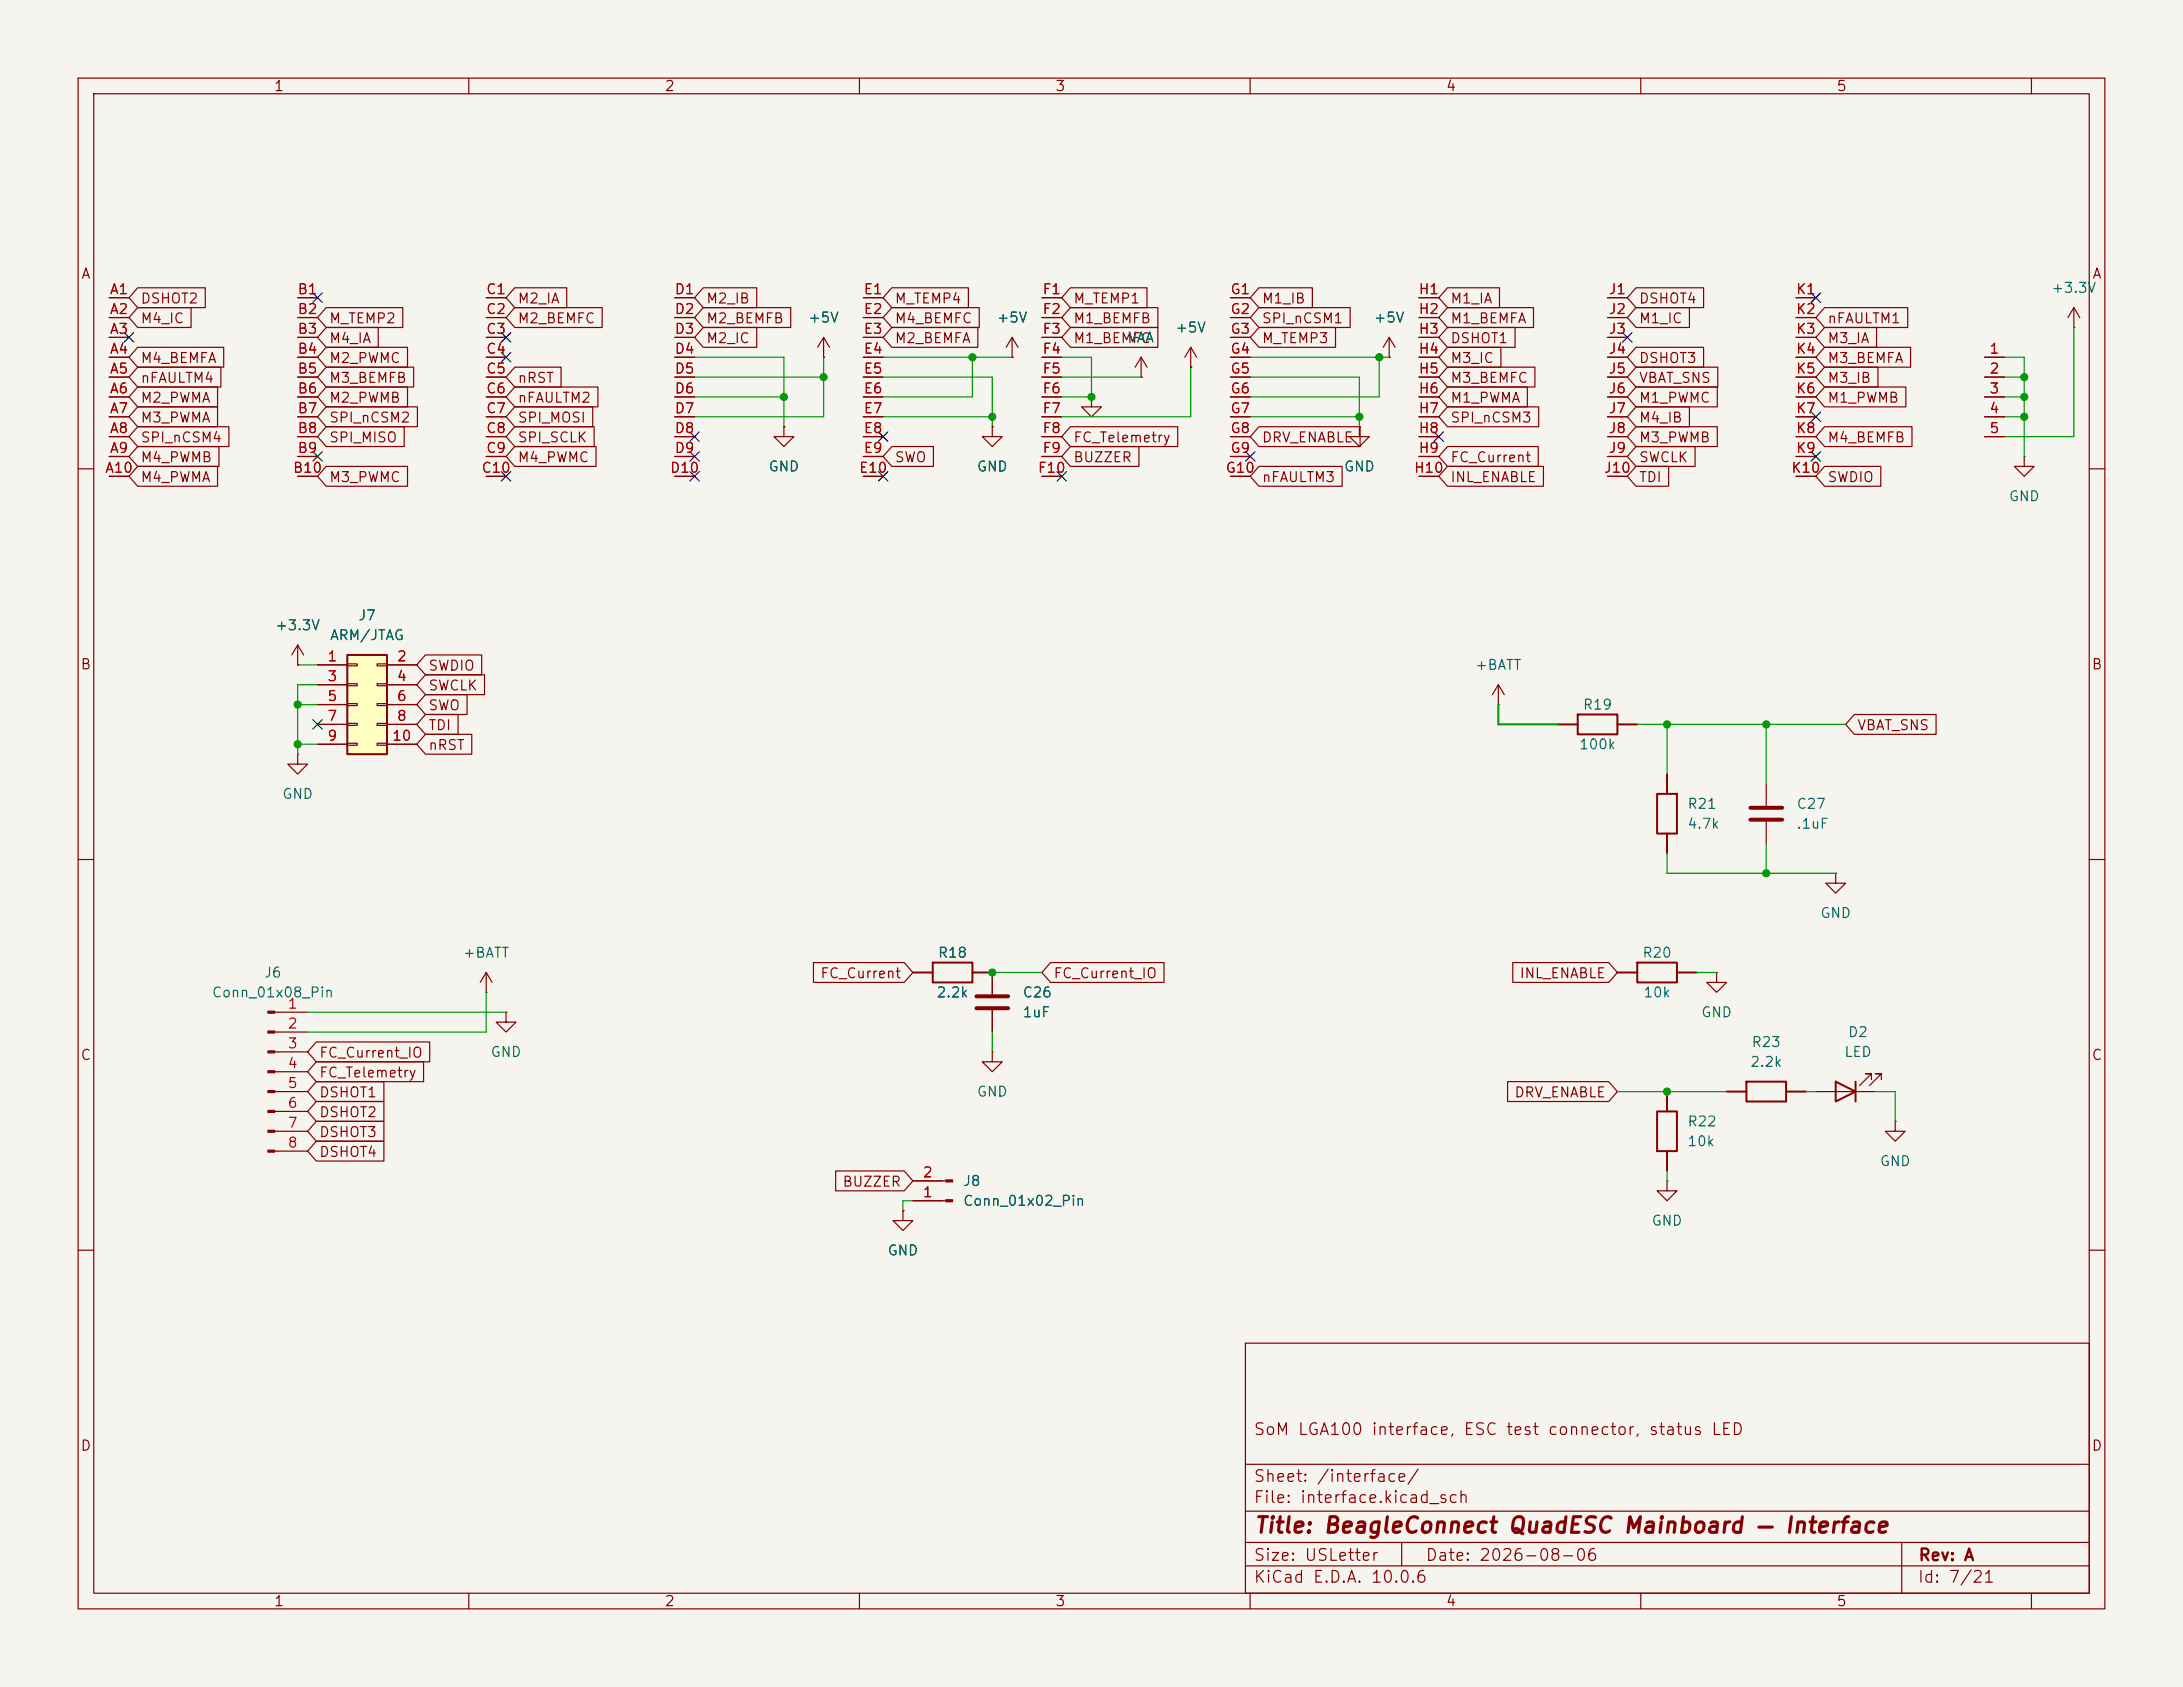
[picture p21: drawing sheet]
<svg xmlns="http://www.w3.org/2000/svg" width="279mm" height="216mm" viewBox="0 0 279 216" stroke-linecap="round" stroke-linejoin="round" font-family="sans-serif">
<defs><g id="words">
<text font-size="2" fill="#840000" x="160.4" y="196.7">Title: BeagleConnect QuadESC Mainboard — Interface</text>
<g font-size="1.5" fill="#840000">
<text x="160.4" y="184">SoM LGA100 interface, ESC test connector, status LED</text>
<text x="160.4" y="190">Sheet: /interface/</text>
<text x="160.4" y="192.7">File: interface.kicad_sch</text>
<text x="160.4" y="202.9">KiCad E.D.A. 10.0.6</text>
<text x="160.4" y="200.1">Size: USLetter</text>
<text x="182.4" y="200.1">Date: 2026-08-06</text>
<text x="245.4" y="202.9">Id: 7/21</text>
<text x="245.4" y="200.1">Rev: A</text>
</g>
<g font-size="1.3" fill="#840000">
<text x="35" y="12">1</text>
<text x="85" y="12">2</text>
<text x="135" y="12">3</text>
<text x="185" y="12">4</text>
<text x="235" y="12">5</text>
<text x="10.3" y="36">A</text>
<text x="267.7" y="36">A</text>
<text x="17.9" y="41.7">M4_IC</text>
<text x="17.9" y="39.2">DSHOT2</text>
<text x="42" y="41.7">M_TEMP2</text>
<text x="66.2" y="41.7">M2_BEMFC</text>
<text x="66.2" y="39.2">M2_IA</text>
<text x="90.3" y="39.2">M2_IB</text>
<text x="90.3" y="41.7">M2_BEMFB</text>
<text x="114.4" y="39.2">M_TEMP4</text>
<text x="114.4" y="41.7">M4_BEMFC</text>
<text x="137.3" y="39.2">M_TEMP1</text>
<text x="137.3" y="41.7">M1_BEMFB</text>
<text x="161.4" y="41.7">SPI_nCSM1</text>
<text x="161.4" y="39.2">M1_IB</text>
<text x="185.6" y="39.2">M1_IA</text>
<text x="185.6" y="41.7">M1_BEMFA</text>
<text x="209.7" y="39.2">DSHOT4</text>
<text x="209.7" y="41.7">M1_IC</text>
<text x="233.8" y="41.7">nFAULTM1</text>
<text x="17.9" y="46.8">M4_BEMFA</text>
<text x="42" y="44.2">M4_IA</text>
<text x="42" y="46.8">M2_PWMC</text>
<text x="90.3" y="44.2">M2_IC</text>
<text x="114.4" y="44.2">M2_BEMFA</text>
<text x="137.3" y="44.2">M1_BEMFC</text>
<text x="161.4" y="44.2">M_TEMP3</text>
<text x="185.6" y="46.8">M3_IC</text>
<text x="185.6" y="44.2">DSHOT1</text>
<text x="209.7" y="46.8">DSHOT3</text>
<text x="233.8" y="44.2">M3_IA</text>
<text x="233.8" y="46.8">M3_BEMFA</text>
<text x="17.9" y="49.3">nFAULTM4</text>
<text x="17.9" y="51.9">M2_PWMA</text>
<text x="42" y="51.9">M2_PWMB</text>
<text x="42" y="49.3">M3_BEMFB</text>
<text x="66.2" y="49.3">nRST</text>
<text x="66.2" y="51.9">nFAULTM2</text>
<text x="185.6" y="51.9">M1_PWMA</text>
<text x="185.6" y="49.3">M3_BEMFC</text>
<text x="209.7" y="49.3">VBAT_SNS</text>
<text x="209.7" y="51.9">M1_PWMC</text>
<text x="233.8" y="51.9">M1_PWMB</text>
<text x="233.8" y="49.3">M3_IB</text>
<text x="17.9" y="54.4">M3_PWMA</text>
<text x="17.9" y="59.5">M4_PWMB</text>
<text x="17.9" y="56.9">SPI_nCSM4</text>
<text x="42" y="56.9">SPI_MISO</text>
<text x="42" y="54.4">SPI_nCSM2</text>
<text x="66.2" y="56.9">SPI_SCLK</text>
<text x="66.2" y="59.5">M4_PWMC</text>
<text x="66.2" y="54.4">SPI_MOSI</text>
<text x="114.4" y="59.5">SWO</text>
<text x="137.3" y="56.9">FC_Telemetry</text>
<text x="137.3" y="59.5">BUZZER</text>
<text x="161.4" y="56.9">DRV_ENABLE</text>
<text x="185.6" y="54.4">SPI_nCSM3</text>
<text x="185.6" y="59.5">FC_Current</text>
<text x="209.7" y="54.4">M4_IB</text>
<text x="209.7" y="56.9">M3_PWMB</text>
<text x="209.7" y="59.5">SWCLK</text>
<text x="233.8" y="56.9">M4_BEMFB</text>
<text x="17.9" y="62">M4_PWMA</text>
<text x="42" y="62">M3_PWMC</text>
<text x="161.4" y="62">nFAULTM3</text>
<text x="185.6" y="62">INL_ENABLE</text>
<text x="209.7" y="62">TDI</text>
<text x="233.8" y="62">SWDIO</text>
<text x="10.2" y="86">B</text>
<text x="54.7" y="88.7">SWCLK</text>
<text x="54.7" y="86.1">SWDIO</text>
<text x="267.6" y="86">B</text>
<text x="54.7" y="93.8">TDI</text>
<text x="54.7" y="91.2">SWO</text>
<text x="237.6" y="93.8">VBAT_SNS</text>
<text x="54.7" y="96.3">nRST</text>
<text x="104.9" y="125.5">FC_Current</text>
<text x="134.8" y="125.5">FC_Current_IO</text>
<text x="194.4" y="125.5">INL_ENABLE</text>
<text x="10.2" y="136">C</text>
<text x="40.8" y="135.7">FC_Current_IO</text>
<text x="267.6" y="136">C</text>
<text x="40.8" y="140.8">DSHOT1</text>
<text x="40.8" y="138.2">FC_Telemetry</text>
<text x="40.8" y="143.3">DSHOT2</text>
<text x="193.7" y="140.8">DRV_ENABLE</text>
<text x="40.8" y="148.4">DSHOT4</text>
<text x="40.8" y="145.8">DSHOT3</text>
<text x="107.7" y="152.2">BUZZER</text>
<text x="10.2" y="186">D</text>
<text x="267.6" y="186">D</text>
<text x="35" y="205.9">1</text>
<text x="85" y="205.9">2</text>
<text x="135" y="205.9">3</text>
<text x="185" y="205.9">4</text>
<text x="235" y="205.9">5</text>
</g>
<g font-size="1.3" fill="#a90000">
<text x="14" y="40.5">A2</text>
<text x="14" y="38">A1</text>
<text x="38" y="40.5">B2</text>
<text x="38" y="38">B1</text>
<text x="62.1" y="40.5">C2</text>
<text x="62.1" y="38">C1</text>
<text x="86.3" y="38">D1</text>
<text x="86.3" y="40.5">D2</text>
<text x="110.5" y="38">E1</text>
<text x="110.5" y="40.5">E2</text>
<text x="133.3" y="40.5">F2</text>
<text x="133.3" y="38">F1</text>
<text x="157.4" y="40.5">G2</text>
<text x="157.4" y="38">G1</text>
<text x="181.5" y="40.5">H2</text>
<text x="181.5" y="38">H1</text>
<text x="205.8" y="38">J1</text>
<text x="205.8" y="40.5">J2</text>
<text x="229.8" y="38">K1</text>
<text x="229.8" y="40.5">K2</text>
<text x="14" y="43">A3</text>
<text x="14" y="45.6">A4</text>
<text x="38" y="43">B3</text>
<text x="38" y="45.6">B4</text>
<text x="62.1" y="43">C3</text>
<text x="62.1" y="45.6">C4</text>
<text x="86.3" y="43">D3</text>
<text x="86.3" y="45.6">D4</text>
<text x="110.5" y="43">E3</text>
<text x="110.5" y="45.6">E4</text>
<text x="133.3" y="43">F3</text>
<text x="133.3" y="45.6">F4</text>
<text x="157.4" y="43">G3</text>
<text x="157.4" y="45.6">G4</text>
<text x="181.5" y="43">H3</text>
<text x="181.5" y="45.6">H4</text>
<text x="205.8" y="43">J3</text>
<text x="205.8" y="45.6">J4</text>
<text x="229.8" y="43">K3</text>
<text x="229.8" y="45.6">K4</text>
<text x="254.5" y="45.6">1</text>
<text x="14" y="48.1">A5</text>
<text x="14" y="50.7">A6</text>
<text x="14" y="53.2">A7</text>
<text x="38" y="48.1">B5</text>
<text x="38" y="50.7">B6</text>
<text x="38" y="53.2">B7</text>
<text x="62.1" y="48.1">C5</text>
<text x="62.1" y="50.7">C6</text>
<text x="62.1" y="53.2">C7</text>
<text x="86.3" y="50.7">D6</text>
<text x="86.3" y="53.2">D7</text>
<text x="86.3" y="48.1">D5</text>
<text x="110.5" y="50.7">E6</text>
<text x="110.5" y="53.2">E7</text>
<text x="110.5" y="48.1">E5</text>
<text x="133.3" y="48.1">F5</text>
<text x="133.3" y="50.7">F6</text>
<text x="133.3" y="53.2">F7</text>
<text x="157.4" y="48.1">G5</text>
<text x="157.4" y="50.7">G6</text>
<text x="157.4" y="53.2">G7</text>
<text x="181.5" y="48.1">H5</text>
<text x="181.5" y="50.7">H6</text>
<text x="181.5" y="53.2">H7</text>
<text x="205.8" y="48.1">J5</text>
<text x="205.8" y="50.7">J6</text>
<text x="205.8" y="53.2">J7</text>
<text x="229.8" y="48.1">K5</text>
<text x="229.8" y="50.7">K6</text>
<text x="229.8" y="53.2">K7</text>
<text x="254.5" y="48.1">2</text>
<text x="254.5" y="50.7">3</text>
<text x="254.5" y="53.2">4</text>
<text x="14" y="55.7">A8</text>
<text x="14" y="58.3">A9</text>
<text x="38" y="55.7">B8</text>
<text x="38" y="58.3">B9</text>
<text x="62.1" y="55.7">C8</text>
<text x="62.1" y="58.3">C9</text>
<text x="86.3" y="55.7">D8</text>
<text x="86.3" y="58.3">D9</text>
<text x="110.5" y="55.7">E8</text>
<text x="110.5" y="58.3">E9</text>
<text x="133.3" y="55.7">F8</text>
<text x="133.3" y="58.3">F9</text>
<text x="157.4" y="55.7">G8</text>
<text x="157.4" y="58.3">G9</text>
<text x="181.5" y="55.7">H8</text>
<text x="181.5" y="58.3">H9</text>
<text x="205.8" y="55.7">J8</text>
<text x="205.8" y="58.3">J9</text>
<text x="229.8" y="55.7">K8</text>
<text x="229.8" y="58.3">K9</text>
<text x="254.5" y="55.7">5</text>
<text x="13.4" y="60.8">A10</text>
<text x="37.4" y="60.8">B10</text>
<text x="61.5" y="60.8">C10</text>
<text x="85.7" y="60.8">D10</text>
<text x="109.8" y="60.8">E10</text>
<text x="132.7" y="60.8">F10</text>
<text x="156.8" y="60.8">G10</text>
<text x="180.9" y="60.8">H10</text>
<text x="205.2" y="60.8">J10</text>
<text x="229.2" y="60.8">K10</text>
<text x="41.8" y="85">1</text>
<text x="41.8" y="87.5">3</text>
<text x="50.7" y="85">2</text>
<text x="50.7" y="87.5">4</text>
<text x="41.8" y="90">5</text>
<text x="41.8" y="92.6">7</text>
<text x="41.8" y="95.1">9</text>
<text x="50.1" y="95.1">10</text>
<text x="50.7" y="90">6</text>
<text x="50.7" y="92.6">8</text>
<text x="36.7" y="129.4">1</text>
<text x="36.7" y="131.9">2</text>
<text x="36.7" y="134.5">3</text>
<text x="36.7" y="137">4</text>
<text x="36.7" y="139.6">5</text>
<text x="36.7" y="142.1">6</text>
<text x="36.7" y="144.6">7</text>
<text x="36.7" y="147.2">8</text>
<text x="118" y="153.5">1</text>
<text x="118" y="151">2</text>
</g>
<g font-size="1.3" fill="#006464">
<text x="103.3" y="41.6">+5V</text>
<text x="127.5" y="41.6">+5V</text>
<text x="175.7" y="41.6">+5V</text>
<text x="262.5" y="37.8">+3.3V</text>
<text x="144.3" y="44.1">VAA</text>
<text x="150.3" y="42.9">+5V</text>
<text x="98.3" y="60.7">GND</text>
<text x="124.9" y="60.7">GND</text>
<text x="171.9" y="60.7">GND</text>
<text x="257" y="64.5">GND</text>
<text x="35.1" y="81">+3.3V</text>
<text x="42.1" y="82.2">ARM/JTAG</text>
<text x="45.8" y="79.7">J7</text>
<text x="188.7" y="86.1">+BATT</text>
<text x="202.5" y="91.1">R19</text>
<text x="202" y="96.2">100k</text>
<text x="36" y="102.6">GND</text>
<text x="215.9" y="103.8">R21</text>
<text x="215.9" y="106.4">4.7k</text>
<text x="229.9" y="103.8">C27</text>
<text x="229.9" y="106.4">.1uF</text>
<text x="232.9" y="117.8">GND</text>
<text x="33.7" y="125.4">J6</text>
<text x="59.2" y="122.9">+BATT</text>
<text x="119.9" y="122.9">R18</text>
<text x="210.1" y="122.9">R20</text>
<text x="27" y="128">Conn_01x08_Pin</text>
<text x="119.8" y="128">2.2k</text>
<text x="130.8" y="128">C26</text>
<text x="130.8" y="130.5">1uF</text>
<text x="210.2" y="128">10k</text>
<text x="217.6" y="130.5">GND</text>
<text x="62.7" y="135.6">GND</text>
<text x="223.9" y="136.9">2.2k</text>
<text x="224.1" y="134.3">R23</text>
<text x="236" y="135.6">LED</text>
<text x="236.4" y="133">D2</text>
<text x="124.9" y="140.7">GND</text>
<text x="215.9" y="144.5">R22</text>
<text x="215.9" y="147">10k</text>
<text x="240.5" y="149.6">GND</text>
<text x="123.2" y="152.1">J8</text>
<text x="123.2" y="154.6">Conn_01x02_Pin</text>
<text x="113.5" y="161">GND</text>
<text x="211.3" y="157.2">GND</text>
</g>
</g></defs>
<path d="M0 0h279.4v215.9h-279.4z" fill="#f5f4ef" stroke="#f5f4ef" stroke-width=".13"/>
<g fill="none" stroke="#840000" stroke-width=".15">
<path d="M10 10h259.4v195.9h-259.4zM12 12h255.4v191.9h-255.4zM60 10v2M110 10v2M160 10v2M210 10v2M260 10v2M14 38.1h2.5M38.1 38.1h2.5M62.2 38.1h2.6M86.4 38.1h2.5M110.5 38.1h2.5"/>
<path d="M133.3 38.1h2.6M157.5 38.1h2.5M181.6 38.1h2.5M205.7 38.1h2.6M229.9 38.1h2.5M265.4 39.4l-.7 1.2M265.4 39.4l.8 1.2M265.4 39.4v2.5M14 40.6h2.5M14 43.2h2.5M14 45.7h2.5M14 48.3h2.5"/>
<path d="M14 50.8h2.5M14 53.3h2.5M14 55.9h2.5M14 58.4h2.5M38.1 40.6h2.5M38.1 43.2h2.5M38.1 45.7h2.5M38.1 48.3h2.5M38.1 50.8h2.5M38.1 53.3h2.5M38.1 55.9h2.5M38.1 58.4h2.5"/>
<path d="M62.2 40.6h2.6M62.2 43.2h2.6M62.2 45.7h2.6M62.2 48.3h2.6M62.2 50.8h2.6M62.2 53.3h2.6M62.2 55.9h2.6M62.2 58.4h2.6M86.4 40.6h2.5M86.4 43.2h2.5M86.4 45.7h2.5M86.4 48.3h2.5"/>
<path d="M86.4 50.8h2.5M86.4 53.3h2.5M86.4 55.9h2.5M86.4 58.4h2.5M100.3 54.6v1.3h1.3l-1.3 1.3-1.2-1.3h1.2M100.3 54.6h.1M105.4 45.7h.1M105.4 43.2l-.8 1.3M105.4 43.2l.8 1.3M105.4 43.2v2.5M110.5 40.6h2.5M110.5 43.2h2.5"/>
<path d="M110.5 45.7h2.5M110.5 48.3h2.5M110.5 50.8h2.5M110.5 53.3h2.5M110.5 55.9h2.5M110.5 58.4h2.5M129.5 45.7h.1M129.5 43.2l-.7 1.3M129.5 43.2l.8 1.3M129.5 43.2v2.5M133.3 40.6h2.6M133.3 43.2h2.6"/>
<path d="M133.3 45.7h2.6M133.3 48.3h2.6M133.3 50.8h2.6M133.3 53.3h2.6M133.3 55.9h2.6M133.3 58.4h2.6M146 48.3h.1M146 45.7l-.7 1.3M146 45.7l.8 1.3M146 45.7v2.6M152.4 47h.1M152.4 44.5l-.8 1.2"/>
<path d="M152.4 44.5l.8 1.2M152.4 44.5v2.5M157.5 40.6h2.5M157.5 43.2h2.5M157.5 45.7h2.5M157.5 48.3h2.5M157.5 50.8h2.5M157.5 53.3h2.5M157.5 55.9h2.5M157.5 58.4h2.5M174 54.6v1.3h1.3l-1.3 1.3-1.3-1.3h1.3M174 54.6h.1"/>
<path d="M177.8 45.7h.1M177.8 43.2l-.8 1.3M177.8 43.2l.8 1.3M177.8 43.2v2.5M181.6 40.6h2.5M181.6 43.2h2.5M181.6 45.7h2.5M181.6 48.3h2.5M181.6 50.8h2.5M181.6 53.3h2.5M181.6 55.9h2.5M181.6 58.4h2.5"/>
<path d="M205.7 40.6h2.6M205.7 43.2h2.6M205.7 45.7h2.6M205.7 48.3h2.6M205.7 50.8h2.6M205.7 53.3h2.6M205.7 55.9h2.6M205.7 58.4h2.6M229.9 40.6h2.5M229.9 43.2h2.5M229.9 45.7h2.5M229.9 48.3h2.5"/>
<path d="M229.9 50.8h2.5M229.9 53.3h2.5M229.9 55.9h2.5M229.9 58.4h2.5M254 45.7h2.5M254 48.3h2.5M254 50.8h2.5M254 53.3h2.5M254 55.9h2.5M259.1 58.4v1.3h1.2l-1.2 1.3-1.3-1.3h1.3M259.1 58.4h.1M265.4 41.9h.1"/>
<path d="M10 60h2M14 61h2.5M38.1 61h2.5M62.2 61h2.6M86.4 61h2.5M110.5 61h2.5M133.3 61h2.6M157.5 61h2.5M181.6 61h2.5M205.7 61h2.6M229.9 61h2.5M267.4 60h2"/>
<path d="M38.1 96.5v1.3h1.3l-1.3 1.3-1.3-1.3h1.3M38.1 96.5h.1M38.1 85.1h.1M38.1 82.6l-.8 1.2M38.1 82.6l.8 1.2M38.1 82.6v2.5M191.8 90.2h.1M191.8 87.6l-.8 1.3M191.8 87.6l.7 1.3M191.8 87.6v2.6M199.4 92.7h.1M209.5 92.7h.1"/>
<path d="M213.4 99.1h.1M10 110h2M213.4 109.2h.1M226.1 100.3v2.8M226.1 105.2v2.8M234.9 111.8v1.2h1.3l-1.3 1.3-1.2-1.3h1.2M234.9 111.8h.1M267.4 110h2M62.2 127h.1M62.2 124.5l-.7 1.2M62.2 124.5l.8 1.2M62.2 124.5v2.5"/>
<path d="M127 124.5v2.8M127 129.3v2.8M207 124.5h.1M213.4 139.7h.1M217.2 124.5h.1M219.7 124.5v1.2h1.3l-1.3 1.3-1.3-1.3h1.3M219.7 124.5h.1M221 139.7h.1M231.1 139.7h.1M232.4 139.7h7.6M239.5 138.2v-.8h-.7h.7l-1.5 1.5M240.8 138.2v-.8h-.8h.8l-1.5 1.5"/>
<path d="M115.6 154.9v1.3h1.2l-1.2 1.3-1.3-1.3h1.3M115.6 154.9h.1M213.4 151.1v1.3h1.2l-1.2 1.3-1.3-1.3h1.3M213.4 151.1h.1M213.4 149.8v.1M242.6 143.5v1.3h1.2l-1.2 1.3-1.3-1.3h1.3M242.6 143.5h.1M10 160h2M159.4 171.9h108v32h-108zM267.4 160h2M159.4 197.4h108M159.4 193.4h108"/>
<path d="M159.4 187.4h108M179.4 197.4v3M243.4 197.4v6.5M60 203.9v2M110 203.9v2M159.4 200.4h108M160 203.9v2M210 203.9v2M260 203.9v2"/>
</g>
<g fill="none" stroke="#840000" stroke-width=".25">
<path d="M199.4 92.7h2.5M201.9 91.4h5.1v2.6h-5.1zM207 92.7h2.5M213.4 99.1v2.5M212.1 101.6h2.5v5.1h-2.5zM213.4 106.7v2.5M207 124.5h2.5M209.5 123.2h5.1v2.5h-5.1zM213.4 139.7v2.5M214.6 124.5h2.6M221 139.7h2.5M223.5 138.4h5.1v2.6h-5.1z"/>
<path d="M228.6 139.7h2.5M234.9 138.4l2.6 1.3-2.6 1.3zM237.5 138.4v2.6M212.1 142.2h2.5v5.1h-2.5zM213.4 147.3v2.6"/>
</g>
<path d="M224 103.4h4.1M224 104.9h4.1M125 127.5h4M125 129h4" fill="none" stroke="#840000" stroke-width=".51"/>
<path d="M44.4 83.8h5.1v12.7h-5.1z" fill="#ffffc2"/>
<path d="M44.4 83.8h5.1v12.7h-5.1zM116.8 124.5h2.6M119.4 123.2h5.1v2.5h-5.1zM124.5 124.5h2.5" fill="none" stroke="#840000" stroke-width=".25"/>
<g fill="none" stroke="#840000" stroke-width=".15">
<path d="M14 38.1h2.5M17.6 39.4h6.9v2.5h-6.9l-1.1-1.3zM17.6 36.8h8.7v2.6h-8.7l-1.1-1.3zM38.1 38.1h2.5M41.8 39.4h9.8v2.5h-9.8l-1.2-1.3zM62.2 38.1h2.6M65.9 39.4h11.2v2.5h-11.2l-1.1-1.3zM65.9 36.8h6.6v2.6h-6.6l-1.1-1.3zM86.4 38.1h2.5M90 36.8h6.8v2.6h-6.8l-1.1-1.3zM90 39.4h11.2v2.5h-11.2l-1.1-1.3zM110.5 38.1h2.5"/>
<path d="M114.1 36.8h9.8v2.6h-9.8l-1.1-1.3zM114.1 39.4h11.2v2.5h-11.2l-1.1-1.3zM133.3 38.1h2.6M137 36.8h9.8v2.6h-9.8l-1.1-1.3zM137 39.4h11.2v2.5h-11.2l-1.1-1.3zM157.5 38.1h2.5M161.1 39.4h11.7v2.5h-11.7l-1.1-1.3zM161.1 36.8h6.9v2.6h-6.9l-1.1-1.3zM181.6 38.1h2.5M185.3 36.8h6.6v2.6h-6.6l-1.2-1.3zM185.3 39.4h11v2.5h-11l-1.2-1.3zM205.7 38.1h2.6"/>
<path d="M209.4 36.8h8.6v2.6h-8.6l-1.1-1.3zM209.4 39.4h6.8v2.5h-6.8l-1.1-1.3zM229.9 38.1h2.5M233.5 39.4h10.7v2.5h-10.7l-1.1-1.3zM14 40.6h2.5M14 43.2h2.5M14 45.7h2.5M14 48.3h2.5M14 50.8h2.5M14 53.3h2.5M14 55.9h2.5M14 58.4h2.5"/>
<path d="M17.6 59.7h10.2v2.5h-10.2l-1.1-1.2zM17.6 52.1h10.2v2.5h-10.2l-1.1-1.3zM17.6 47h10.7v2.5h-10.7l-1.1-1.2zM17.6 57.1h10.4v2.6h-10.4l-1.1-1.3zM17.6 49.5h10.2v2.6h-10.2l-1.1-1.3zM17.6 44.4h11v2.6h-11l-1.1-1.3zM17.6 54.6h11.7v2.6h-11.7l-1.1-1.3zM38.1 40.6h2.5M38.1 43.2h2.5M38.1 45.7h2.5M38.1 48.3h2.5M38.1 50.8h2.5"/>
<path d="M38.1 53.3h2.5M38.1 55.9h2.5M38.1 58.4h2.5M41.8 59.7h10.4v2.5h-10.4l-1.2-1.2zM41.8 54.6h9.9v2.6h-9.9l-1.2-1.3zM41.8 41.9h6.6v2.6h-6.6l-1.2-1.3zM41.8 49.5h10.4v2.6h-10.4l-1.2-1.3zM41.8 52.1h11.6v2.5h-11.6l-1.2-1.3zM41.8 47h11.1v2.5h-11.1l-1.2-1.2zM41.8 44.4h10.4v2.6h-10.4l-1.2-1.3zM62.2 40.6h2.6M62.2 43.2h2.6"/>
<path d="M62.2 45.7h2.6M62.2 48.3h2.6M62.2 50.8h2.6M62.2 53.3h2.6M62.2 55.9h2.6M62.2 58.4h2.6M65.9 47h5.9v2.5h-5.9l-1.1-1.2zM65.9 49.5h10.6v2.6h-10.6l-1.1-1.3zM65.9 54.6h10.1v2.6h-10.1l-1.1-1.3zM65.9 57.1h10.4v2.6h-10.4l-1.1-1.3zM65.9 52.1h10v2.5h-10l-1.1-1.3zM86.4 40.6h2.5"/>
<path d="M86.4 43.2h2.5M86.4 45.7h2.5M86.4 48.3h2.5M86.4 50.8h2.5M86.4 53.3h2.5M86.4 55.9h2.5M86.4 58.4h2.5M90 41.9h6.8v2.6h-6.8l-1.1-1.3zM100.3 54.6h.1M105.4 45.7h.1M110.5 40.6h2.5M110.5 43.2h2.5"/>
<path d="M110.5 45.7h2.5M110.5 48.3h2.5M110.5 50.8h2.5M110.5 53.3h2.5M110.5 55.9h2.5M110.5 58.4h2.5M114.1 57.1h5.4v2.6h-5.4l-1.1-1.3zM114.1 41.9h11.1v2.6h-11.1l-1.1-1.3zM127 54.6v1.3h1.3l-1.3 1.3-1.3-1.3h1.3M127 54.6h.1M129.5 45.7h.1M133.3 40.6h2.6"/>
<path d="M133.3 43.2h2.6M133.3 45.7h2.6M133.3 48.3h2.6M133.3 50.8h2.6M133.3 53.3h2.6M133.3 55.9h2.6M133.3 58.4h2.6M137 54.6h13.7v2.6h-13.7l-1.1-1.3zM137 57.1h8.8v2.6h-8.8l-1.1-1.3zM137 41.9h11.2v2.6h-11.2l-1.1-1.3zM139.7 50.8v1.3h1.3l-1.3 1.2-1.3-1.2h1.3M139.7 50.8h.1"/>
<path d="M146 48.3h.1M152.4 47h.1M157.5 40.6h2.5M157.5 43.2h2.5M157.5 45.7h2.5M157.5 48.3h2.5M157.5 50.8h2.5M157.5 53.3h2.5M157.5 55.9h2.5M157.5 58.4h2.5M161.1 41.9h9.8v2.6h-9.8l-1.1-1.3zM161.1 59.7h10.7v2.5h-10.7l-1.1-1.2z"/>
<path d="M161.1 54.6h13v2.6h-13l-1.1-1.3zM174 54.6h.1M177.8 45.7h.1M181.6 40.6h2.5M181.6 43.2h2.5M181.6 45.7h2.5M181.6 48.3h2.5M181.6 50.8h2.5M181.6 53.3h2.5M181.6 55.9h2.5M181.6 58.4h2.5M185.3 49.5h10.2v2.6h-10.2l-1.2-1.3z"/>
<path d="M185.3 52.1h11.6v2.5h-11.6l-1.2-1.3zM185.3 57.1h11.6v2.6h-11.6l-1.2-1.3zM185.3 59.7h12.2v2.5h-12.2l-1.2-1.2zM185.3 44.4h6.8v2.6h-6.8l-1.2-1.3zM185.3 47h11.2v2.5h-11.2l-1.2-1.2zM185.3 41.9h8.6v2.6h-8.6l-1.2-1.3zM205.7 40.6h2.6M205.7 43.2h2.6M205.7 45.7h2.6M205.7 48.3h2.6M205.7 50.8h2.6M205.7 53.3h2.6"/>
<path d="M205.7 55.9h2.6M205.7 58.4h2.6M209.4 47h10.5v2.5h-10.5l-1.1-1.2zM209.4 44.4h8.6v2.6h-8.6l-1.1-1.3zM209.4 52.1h6.8v2.5h-6.8l-1.1-1.3zM209.4 49.5h10.4v2.6h-10.4l-1.1-1.3zM209.4 54.6h10.4v2.6h-10.4l-1.1-1.3zM209.4 57.1h7.6v2.6h-7.6l-1.1-1.3zM209.4 59.7h4.2v2.5h-4.2l-1.1-1.2zM229.9 40.6h2.5M229.9 43.2h2.5M229.9 45.7h2.5"/>
<path d="M229.9 48.3h2.5M229.9 50.8h2.5M229.9 53.3h2.5M229.9 55.9h2.5M229.9 58.4h2.5M233.5 59.7h7.2v2.5h-7.2l-1.1-1.2zM233.5 54.6h11.2v2.6h-11.2l-1.1-1.3zM233.5 41.9h6.7v2.6h-6.7l-1.1-1.3zM233.5 49.5h10.4v2.6h-10.4l-1.1-1.3zM233.5 47h6.9v2.5h-6.9l-1.1-1.2zM233.5 44.4h11v2.6h-11l-1.1-1.3zM254 45.7h2.5"/>
<path d="M254 48.3h2.5M254 50.8h2.5M254 53.3h2.5M254 55.9h2.5M14 61h2.5M38.1 61h2.5M62.2 61h2.6M86.4 61h2.5M110.5 61h2.5M133.3 61h2.6M157.5 61h2.5M181.6 61h2.5"/>
<path d="M205.7 61h2.6M229.9 61h2.5M38.1 85.1h.1M40.6 85.1h3.8M40.6 87.6h3.8M40.6 90.2h3.8M40.6 92.7h3.8M40.6 95.3h3.8M44.4 85h1.3v.2h-1.3zM44.4 87.5h1.3v.3h-1.3zM44.4 90h1.3v.3h-1.3zM44.4 92.6h1.3v.2h-1.3z"/>
<path d="M44.4 95.1h1.3v.3h-1.3zM48.3 85h1.2v.2h-1.2zM48.3 87.5h1.2v.3h-1.2zM48.3 90h1.2v.3h-1.2zM48.3 92.6h1.2v.2h-1.2zM48.3 95.1h1.2v.3h-1.2zM49.5 85.1h3.8M49.5 87.6h3.8M49.5 90.2h3.8M49.5 92.7h3.8M49.5 95.3h3.8M54.5 86.4h7.5v2.5h-7.5l-1.2-1.3z"/>
<path d="M54.5 83.8h7.2v2.6h-7.2l-1.2-1.3zM54.5 94h5.9v2.5h-5.9l-1.2-1.2zM54.5 91.4h4.1v2.6h-4.1l-1.2-1.3zM54.5 88.9h5.3v2.5h-5.3l-1.2-1.2zM237.3 91.4h10.5v2.6h-10.5l-1.1-1.3zM35.2 129.5h4.2M35.2 132.1h4.2M35.2 134.6h4.2M35.2 137.2h4.2M35.2 139.7h4.2M40.5 138.4h8.6v2.6h-8.6l-1.1-1.3zM40.5 133.3h14.5v2.6h-14.5l-1.1-1.3z"/>
<path d="M40.5 135.9h13.7v2.5h-13.7l-1.1-1.2zM64.8 129.5v1.3h1.2l-1.2 1.3-1.3-1.3h1.3M64.8 129.5h.1M104.1 123.2h11.6l1.1 1.3-1.1 1.2h-11.6zM116.8 124.5h.1M127 124.5h.1M127 134.6v1.3h1.3l-1.3 1.3-1.3-1.3h1.3M127 134.6h.1M127 124.5v2.8M127 129.3v2.8M134.5 123.2h14.5v2.5h-14.5l-1.2-1.2zM193 138.4h12.9l1.1 1.3-1.1 1.3h-12.9z"/>
<path d="M193.6 123.2h12.3l1.1 1.3-1.1 1.2h-12.3zM35.2 142.2h4.2M35.2 144.8h4.2M35.2 147.3h4.2M40.5 146h8.6v2.6h-8.6l-1.1-1.3zM40.5 143.5h8.6v2.6h-8.6l-1.1-1.3zM40.5 141h8.6v2.5h-8.6l-1.1-1.3zM107 149.9h8.7l1.1 1.2-1.1 1.3h-8.7zM115.6 154.9h.1M116.8 153.7h4.3M116.8 151.1h4.3"/>
</g>
<g fill="#840000" stroke="#840000" stroke-width=".15">
<path d="M34.3 129.4h.9v.3h-.9z"/>
<path d="M34.3 132h.9v.2h-.9z"/>
<path d="M34.3 134.5h.9v.2h-.9z"/>
<path d="M34.3 137h.9v.3h-.9z"/>
<path d="M34.3 139.6h.9v.2h-.9z"/>
<path d="M34.3 142.1h.9v.3h-.9z"/>
<path d="M34.3 144.7h.9v.2h-.9z"/>
<path d="M34.3 147.2h.9v.2h-.9z"/>
<path d="M121.1 153.5h.8v.3h-.8z"/>
<path d="M121.1 151h.8v.3h-.8z"/>
</g>
<g fill="none" stroke="#009600" stroke-width=".15">
<path d="M88.9 45.7h11.4v8.9M88.9 50.8h11.4M88.9 48.3h16.5M105.4 45.7v7.6h-16.5M113 53.3h14M113 48.3h14v6.3M113 45.7h16.5M124.5 45.7v5.1h-11.5M135.9 45.7h3.8v5.1h-3.8M135.9 48.3h10.1M152.4 47v6.3h-16.5M160 53.3h14"/>
<path d="M160 45.7h17.8M160 48.3h14v6.3M176.5 45.7v5.1h-16.5M256.5 53.3h2.6M256.5 50.8h2.6M256.5 45.7h2.6v12.7M256.5 48.3h2.6M265.4 41.9v14h-8.9M38.1 85.1h2.5M38.1 95.3h2.5M38.1 90.2h2.5M40.6 87.6h-2.5v8.9"/>
<path d="M191.8 92.7h7.6M209.5 92.7h26.7M213.4 92.7v6.4M226.1 92.7v7.6M213.4 109.2v2.6h21.5M226.1 108v3.8M39.4 129.5h25.4M62.2 127v5.1h-22.8M127 132.1v2.5M127 124.5h6.3M207 139.7h14M217.2 124.5h2.5"/>
<path d="M231.1 139.7h1.3M240 139.7h2.6v3.8M116.8 153.7h-1.2v1.2M213.4 149.9v1.2"/>
</g>
<path d="M191.8 90.2v2.5h7.6" fill="none" stroke="#009600" stroke-width=".25"/>
<g fill="none" stroke="#000084" stroke-width=".15">
<path d="M40 37.5l1.2 1.2M41.2 37.5l-1.2 1.2M231.8 37.5l1.2 1.2M233 37.5l-1.2 1.2M15.9 42.6l1.2 1.2M17.1 42.6l-1.2 1.2M40 57.8l1.2 1.2M41.2 57.8l-1.2 1.2M64.2 45.1l1.2 1.2M64.2 42.6l1.2 1.2M65.4 45.1l-1.2 1.2M65.4 42.6l-1.2 1.2"/>
<path d="M88.3 55.3l1.2 1.2M88.3 57.8l1.2 1.2M89.5 55.3l-1.2 1.2M89.5 57.8l-1.2 1.2M112.4 55.3l1.2 1.2M113.6 55.3l-1.2 1.2M159.4 57.8l1.2 1.2M160.6 57.8l-1.2 1.2M183.5 55.3l1.3 1.2M184.8 55.3l-1.3 1.2M207.7 42.6l1.2 1.2M208.9 42.6l-1.2 1.2"/>
<path d="M231.8 52.7l1.2 1.2M231.8 57.8l1.2 1.2M233 52.7l-1.2 1.2M233 57.8l-1.2 1.2M64.2 60.4l1.2 1.2M65.4 60.4l-1.2 1.2M88.3 60.4l1.2 1.2M89.5 60.4l-1.2 1.2M112.4 60.4l1.2 1.2M113.6 60.4l-1.2 1.2M135.3 60.4l1.2 1.2M136.5 60.4l-1.2 1.2"/>
<path d="M40 92.1l1.2 1.2M41.2 92.1l-1.2 1.2"/>
</g>
<g fill="#009600" stroke="#009600" stroke-width=".13">
<circle cx="127" cy="53.3" r=".46"/>
<circle cx="124.5" cy="45.7" r=".46"/>
<circle cx="139.7" cy="50.8" r=".46"/>
<circle cx="100.3" cy="50.8" r=".46"/>
<circle cx="226.1" cy="111.8" r=".46"/>
<circle cx="213.4" cy="139.7" r=".46"/>
<circle cx="226.1" cy="92.7" r=".46"/>
<circle cx="213.4" cy="92.7" r=".46"/>
<circle cx="259.1" cy="50.8" r=".46"/>
<circle cx="259.1" cy="53.3" r=".46"/>
<circle cx="259.1" cy="48.3" r=".46"/>
<circle cx="176.5" cy="45.7" r=".46"/>
<circle cx="174" cy="53.3" r=".46"/>
<circle cx="38.1" cy="90.2" r=".46"/>
<circle cx="38.1" cy="95.3" r=".46"/>
<circle cx="105.4" cy="48.3" r=".46"/>
<circle cx="127" cy="124.5" r=".46"/>
</g>
<use href="#words"/>
</svg>
